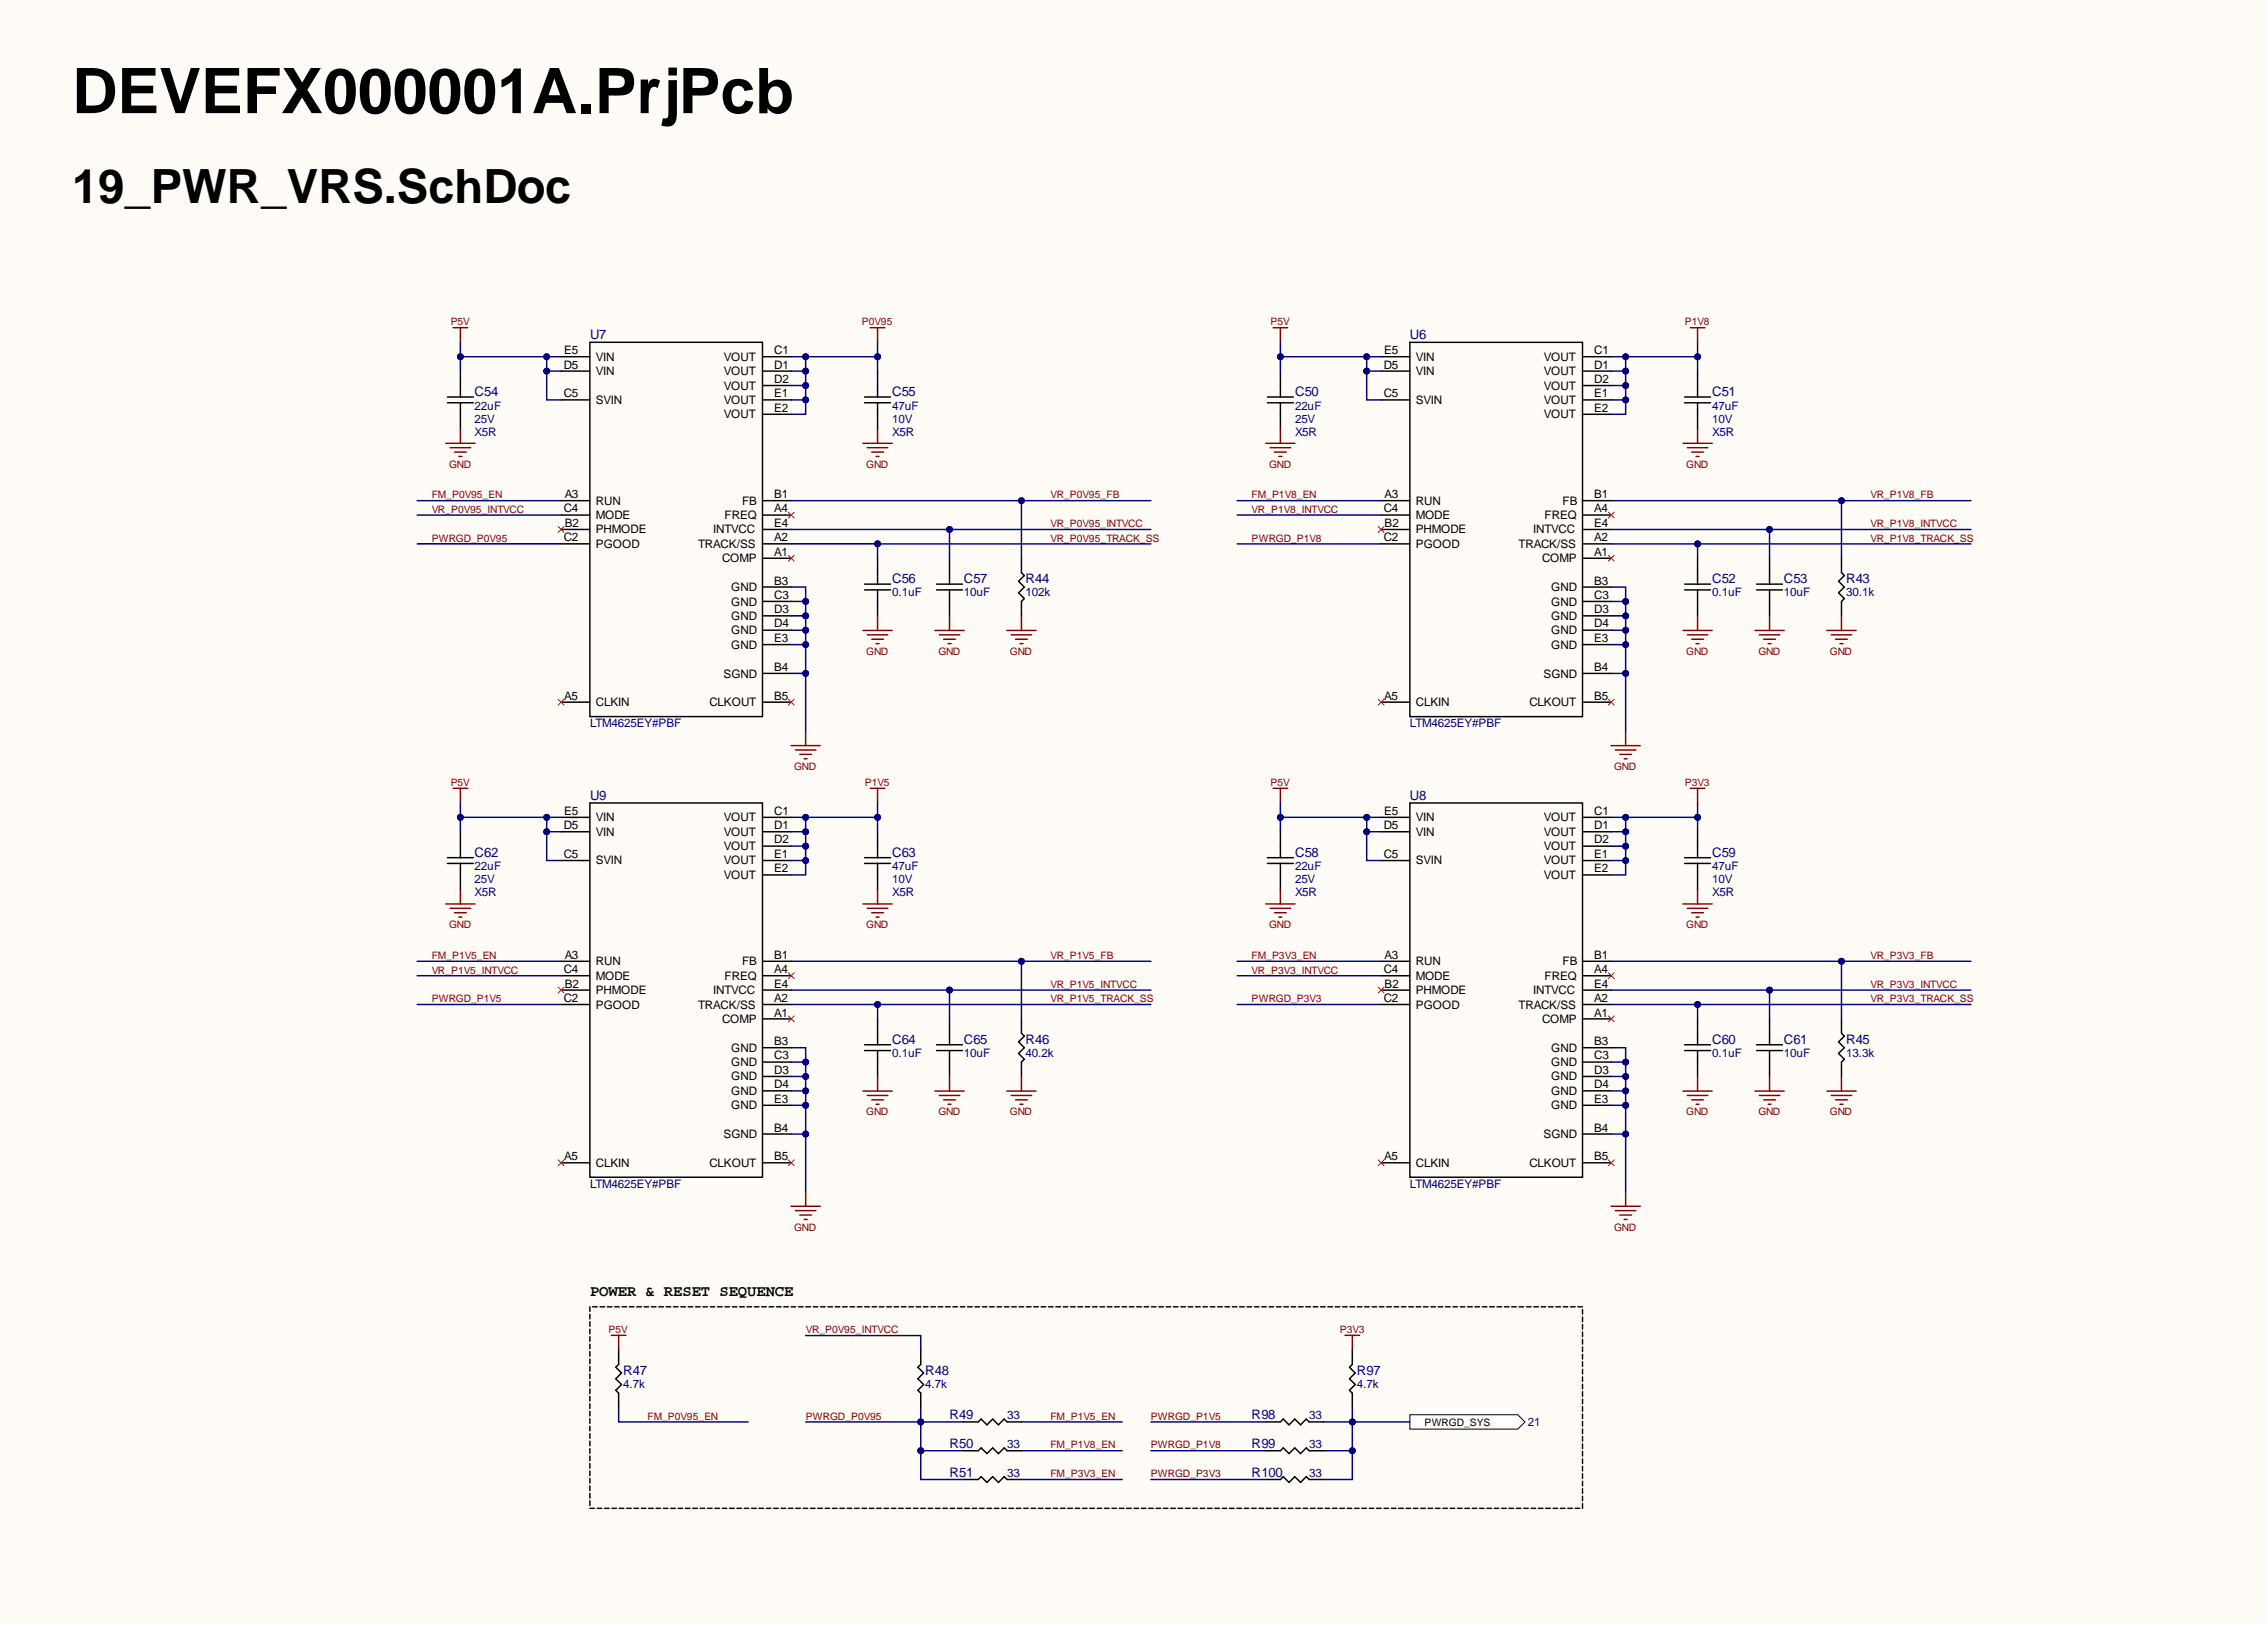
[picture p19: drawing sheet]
<svg xmlns="http://www.w3.org/2000/svg" width="393mm" height="282mm" viewBox="0 0 393 282" stroke-linecap="round" stroke-linejoin="round" font-family="sans-serif">
<defs><g id="words">
<text font-size="10.9" x="12.5" y="19.6">DEVEFX000001A.PrjPcb</text>
<text font-size="8.2" x="12.5" y="35.2">19_PWR_VRS.SchDoc</text>
<text font-size="2.7" x="102.4" y="224.9">POWER &amp; RESET SEQUENCE</text>
<g font-size="2.3" fill="#000080">
<text x="102.4" y="58.9">U7</text>
<text x="244.6" y="58.9">U6</text>
<text x="82.3" y="68.7">C54</text>
<text x="154.8" y="68.7">C55</text>
<text x="224.7" y="68.7">C50</text>
<text x="297.1" y="68.7">C51</text>
<text x="154.8" y="101.1">C56</text>
<text x="167.2" y="101.1">C57</text>
<text x="177.9" y="101.1">R44</text>
<text x="297.1" y="101.1">C52</text>
<text x="309.5" y="101.1">C53</text>
<text x="320.3" y="101.1">R43</text>
<text x="102.4" y="138.8">U9</text>
<text x="244.6" y="138.8">U8</text>
<text x="82.3" y="148.6">C62</text>
<text x="154.8" y="148.6">C63</text>
<text x="224.7" y="148.6">C58</text>
<text x="297.1" y="148.6">C59</text>
<text x="154.8" y="181.1">C64</text>
<text x="167.2" y="181.1">C65</text>
<text x="177.9" y="181.1">R46</text>
<text x="297.1" y="181.1">C60</text>
<text x="309.5" y="181.1">C61</text>
<text x="320.3" y="181.1">R45</text>
<text x="108.1" y="238.5">R47</text>
<text x="160.5" y="238.5">R48</text>
<text x="235.4" y="238.5">R97</text>
<text x="164.8" y="246.2">R49</text>
<text x="164.8" y="251.2">R50</text>
<text x="217.2" y="246.2">R98</text>
<text x="217.2" y="251.2">R99</text>
<text x="164.8" y="256.1">R51</text>
<text x="217.2" y="256.1">R100</text>
</g>
<g font-size="2">
<text x="97.8" y="63.9">D5</text>
<text x="97.9" y="61.4">E5</text>
<text x="103.4" y="65">VIN</text>
<text x="103.4" y="62.6">VIN</text>
<text x="125.6" y="62.6">VOUT</text>
<text x="125.6" y="65">VOUT</text>
<text x="134.3" y="61.4">C1</text>
<text x="134.3" y="63.9">D1</text>
<text x="240.1" y="63.9">D5</text>
<text x="240.2" y="61.4">E5</text>
<text x="245.7" y="65">VIN</text>
<text x="245.7" y="62.6">VIN</text>
<text x="267.9" y="62.6">VOUT</text>
<text x="267.9" y="65">VOUT</text>
<text x="276.6" y="61.4">C1</text>
<text x="276.6" y="63.9">D1</text>
<text x="97.8" y="68.9">C5</text>
<text x="103.4" y="70.1">SVIN</text>
<text x="125.6" y="67.6">VOUT</text>
<text x="125.6" y="70.1">VOUT</text>
<text x="134.3" y="66.5">D2</text>
<text x="134.3" y="71.5">E2</text>
<text x="134.3" y="68.9">E1</text>
<text x="240.1" y="68.9">C5</text>
<text x="245.7" y="70.1">SVIN</text>
<text x="267.9" y="67.6">VOUT</text>
<text x="267.9" y="70.1">VOUT</text>
<text x="276.6" y="66.5">D2</text>
<text x="276.6" y="71.5">E2</text>
<text x="276.6" y="68.9">E1</text>
<text x="125.6" y="72.6">VOUT</text>
<text x="267.9" y="72.6">VOUT</text>
<text x="97.8" y="88.9">C4</text>
<text x="98" y="86.4">A3</text>
<text x="103.4" y="87.5">RUN</text>
<text x="128.7" y="87.5">FB</text>
<text x="134.3" y="86.4">B1</text>
<text x="134.3" y="88.9">A4</text>
<text x="240.1" y="88.9">C4</text>
<text x="240.3" y="86.4">A3</text>
<text x="245.7" y="87.5">RUN</text>
<text x="271.1" y="87.5">FB</text>
<text x="276.6" y="86.4">B1</text>
<text x="276.6" y="88.9">A4</text>
<text x="97.8" y="93.9">C2</text>
<text x="98" y="91.4">B2</text>
<text x="103.4" y="90.1">MODE</text>
<text x="103.4" y="92.5">PHMODE</text>
<text x="103.4" y="95.1">PGOOD</text>
<text x="121.1" y="95.1">TRACK/SS</text>
<text x="123.8" y="92.5">INTVCC</text>
<text x="125.7" y="90.1">FREQ</text>
<text x="134.3" y="93.9">A2</text>
<text x="134.3" y="91.4">E4</text>
<text x="240.1" y="93.9">C2</text>
<text x="240.3" y="91.4">B2</text>
<text x="245.7" y="90.1">MODE</text>
<text x="245.7" y="92.5">PHMODE</text>
<text x="245.7" y="95.1">PGOOD</text>
<text x="263.5" y="95.1">TRACK/SS</text>
<text x="266" y="92.5">INTVCC</text>
<text x="268" y="90.1">FREQ</text>
<text x="276.6" y="93.9">A2</text>
<text x="276.6" y="91.4">E4</text>
<text x="125.3" y="97.5">COMP</text>
<text x="134.3" y="101.4">B3</text>
<text x="134.3" y="96.4">A1</text>
<text x="267.6" y="97.5">COMP</text>
<text x="276.6" y="101.4">B3</text>
<text x="276.6" y="96.4">A1</text>
<text x="126.9" y="107.5">GND</text>
<text x="126.9" y="105">GND</text>
<text x="126.9" y="102.5">GND</text>
<text x="134.3" y="106.4">D3</text>
<text x="134.3" y="103.9">C3</text>
<text x="269.2" y="107.5">GND</text>
<text x="269.2" y="105">GND</text>
<text x="269.2" y="102.5">GND</text>
<text x="276.6" y="106.4">D3</text>
<text x="276.6" y="103.9">C3</text>
<text x="126.9" y="110">GND</text>
<text x="126.9" y="112.6">GND</text>
<text x="134.3" y="108.8">D4</text>
<text x="134.3" y="111.4">E3</text>
<text x="269.2" y="110">GND</text>
<text x="269.2" y="112.6">GND</text>
<text x="276.6" y="108.8">D4</text>
<text x="276.6" y="111.4">E3</text>
<text x="125.5" y="117.6">SGND</text>
<text x="134.3" y="116.4">B4</text>
<text x="267.8" y="117.6">SGND</text>
<text x="276.6" y="116.4">B4</text>
<text x="97.9" y="121.4">A5</text>
<text x="103.4" y="122.5">CLKIN</text>
<text x="123.1" y="122.5">CLKOUT</text>
<text x="134.3" y="121.4">B5</text>
<text x="240.2" y="121.4">A5</text>
<text x="245.7" y="122.5">CLKIN</text>
<text x="265.4" y="122.5">CLKOUT</text>
<text x="276.6" y="121.4">B5</text>
<text x="97.8" y="143.8">D5</text>
<text x="97.9" y="141.3">E5</text>
<text x="103.4" y="142.5">VIN</text>
<text x="125.6" y="142.5">VOUT</text>
<text x="134.3" y="141.3">C1</text>
<text x="134.3" y="143.8">D1</text>
<text x="240.1" y="143.8">D5</text>
<text x="240.2" y="141.3">E5</text>
<text x="245.7" y="142.5">VIN</text>
<text x="267.9" y="142.5">VOUT</text>
<text x="276.6" y="141.3">C1</text>
<text x="276.6" y="143.8">D1</text>
<text x="97.8" y="148.8">C5</text>
<text x="103.4" y="144.9">VIN</text>
<text x="103.4" y="149.9">SVIN</text>
<text x="125.6" y="147.5">VOUT</text>
<text x="125.6" y="149.9">VOUT</text>
<text x="125.6" y="144.9">VOUT</text>
<text x="134.3" y="146.3">D2</text>
<text x="134.3" y="148.8">E1</text>
<text x="240.1" y="148.8">C5</text>
<text x="245.7" y="144.9">VIN</text>
<text x="245.7" y="149.9">SVIN</text>
<text x="267.9" y="147.5">VOUT</text>
<text x="267.9" y="149.9">VOUT</text>
<text x="267.9" y="144.9">VOUT</text>
<text x="276.6" y="146.3">D2</text>
<text x="276.6" y="148.8">E1</text>
<text x="125.6" y="152.5">VOUT</text>
<text x="134.3" y="151.3">E2</text>
<text x="267.9" y="152.5">VOUT</text>
<text x="276.6" y="151.3">E2</text>
<text x="98" y="166.3">A3</text>
<text x="103.4" y="167.4">RUN</text>
<text x="128.7" y="167.4">FB</text>
<text x="134.3" y="166.3">B1</text>
<text x="240.3" y="166.3">A3</text>
<text x="245.7" y="167.4">RUN</text>
<text x="271.1" y="167.4">FB</text>
<text x="276.6" y="166.3">B1</text>
<text x="97.8" y="168.8">C4</text>
<text x="97.8" y="173.8">C2</text>
<text x="98" y="171.3">B2</text>
<text x="103.4" y="170">MODE</text>
<text x="103.4" y="172.4">PHMODE</text>
<text x="123.8" y="172.4">INTVCC</text>
<text x="125.7" y="170">FREQ</text>
<text x="134.3" y="168.8">A4</text>
<text x="134.3" y="173.8">A2</text>
<text x="134.3" y="171.3">E4</text>
<text x="240.1" y="168.8">C4</text>
<text x="240.1" y="173.8">C2</text>
<text x="240.3" y="171.3">B2</text>
<text x="245.7" y="170">MODE</text>
<text x="245.7" y="172.4">PHMODE</text>
<text x="266" y="172.4">INTVCC</text>
<text x="268" y="170">FREQ</text>
<text x="276.6" y="168.8">A4</text>
<text x="276.6" y="173.8">A2</text>
<text x="276.6" y="171.3">E4</text>
<text x="103.4" y="175">PGOOD</text>
<text x="121.1" y="175">TRACK/SS</text>
<text x="125.3" y="177.4">COMP</text>
<text x="134.3" y="176.3">A1</text>
<text x="245.7" y="175">PGOOD</text>
<text x="263.5" y="175">TRACK/SS</text>
<text x="267.6" y="177.4">COMP</text>
<text x="276.6" y="176.3">A1</text>
<text x="126.9" y="184.9">GND</text>
<text x="126.9" y="182.4">GND</text>
<text x="134.3" y="183.8">C3</text>
<text x="134.3" y="181.3">B3</text>
<text x="269.2" y="184.9">GND</text>
<text x="269.2" y="182.4">GND</text>
<text x="276.6" y="183.8">C3</text>
<text x="276.6" y="181.3">B3</text>
<text x="126.9" y="187.4">GND</text>
<text x="126.9" y="189.9">GND</text>
<text x="134.3" y="186.3">D3</text>
<text x="134.3" y="188.8">D4</text>
<text x="134.3" y="191.3">E3</text>
<text x="269.2" y="187.4">GND</text>
<text x="269.2" y="189.9">GND</text>
<text x="276.6" y="186.3">D3</text>
<text x="276.6" y="188.8">D4</text>
<text x="276.6" y="191.3">E3</text>
<text x="125.5" y="197.4">SGND</text>
<text x="126.9" y="192.4">GND</text>
<text x="134.3" y="196.3">B4</text>
<text x="267.8" y="197.4">SGND</text>
<text x="269.2" y="192.4">GND</text>
<text x="276.6" y="196.3">B4</text>
<text x="97.9" y="201.3">A5</text>
<text x="103.4" y="202.4">CLKIN</text>
<text x="123.1" y="202.4">CLKOUT</text>
<text x="134.3" y="201.3">B5</text>
<text x="240.2" y="201.3">A5</text>
<text x="245.7" y="202.4">CLKIN</text>
<text x="265.4" y="202.4">CLKOUT</text>
<text x="276.6" y="201.3">B5</text>
</g>
<g font-size="2" fill="#000080">
<text x="82.3" y="71">22uF</text>
<text x="154.8" y="71">47uF</text>
<text x="224.7" y="71">22uF</text>
<text x="297.1" y="71">47uF</text>
<text x="82.3" y="73.3">25V</text>
<text x="82.3" y="75.6">X5R</text>
<text x="154.8" y="73.3">10V</text>
<text x="154.8" y="75.6">X5R</text>
<text x="224.7" y="73.3">25V</text>
<text x="224.7" y="75.6">X5R</text>
<text x="297.1" y="73.3">10V</text>
<text x="297.1" y="75.6">X5R</text>
<text x="154.8" y="103.4">0.1uF</text>
<text x="167.2" y="103.4">10uF</text>
<text x="177.9" y="103.4">102k</text>
<text x="297.1" y="103.4">0.1uF</text>
<text x="309.5" y="103.4">10uF</text>
<text x="320.3" y="103.4">30.1k</text>
<text x="102.4" y="126.2">LTM4625EY#PBF</text>
<text x="244.6" y="126.2">LTM4625EY#PBF</text>
<text x="82.3" y="153.2">25V</text>
<text x="82.3" y="155.4">X5R</text>
<text x="82.3" y="150.9">22uF</text>
<text x="154.8" y="153.2">10V</text>
<text x="154.8" y="155.4">X5R</text>
<text x="154.8" y="150.9">47uF</text>
<text x="224.7" y="153.2">25V</text>
<text x="224.7" y="155.4">X5R</text>
<text x="224.7" y="150.9">22uF</text>
<text x="297.1" y="153.2">10V</text>
<text x="297.1" y="155.4">X5R</text>
<text x="297.1" y="150.9">47uF</text>
<text x="154.8" y="183.3">0.1uF</text>
<text x="167.2" y="183.3">10uF</text>
<text x="177.9" y="183.3">40.2k</text>
<text x="297.1" y="183.3">0.1uF</text>
<text x="309.5" y="183.3">10uF</text>
<text x="320.3" y="183.3">13.3k</text>
<text x="102.4" y="206.1">LTM4625EY#PBF</text>
<text x="244.6" y="206.1">LTM4625EY#PBF</text>
<text x="108.1" y="240.8">4.7k</text>
<text x="160.5" y="240.8">4.7k</text>
<text x="235.4" y="240.8">4.7k</text>
<text x="174.7" y="246.2">33</text>
<text x="174.7" y="251.2">33</text>
<text x="227.1" y="246.2">33</text>
<text x="227.1" y="251.2">33</text>
<text x="265.1" y="247.4">21</text>
<text x="174.7" y="256.2">33</text>
<text x="227.1" y="256.2">33</text>
</g>
<g font-size="1.8" fill="#800000">
<text x="78.2" y="56.4">P5V</text>
<text x="149.5" y="56.4">P0V95</text>
<text x="220.5" y="56.4">P5V</text>
<text x="292.3" y="56.4">P1V8</text>
<text x="77.9" y="81.1">GND</text>
<text x="150.3" y="81.1">GND</text>
<text x="220.2" y="81.1">GND</text>
<text x="292.6" y="81.1">GND</text>
<text x="74.9" y="89">VR_P0V95_INTVCC</text>
<text x="74.9" y="86.4">FM_P0V95_EN</text>
<text x="182.3" y="86.4">VR_P0V95_FB</text>
<text x="217.2" y="89">VR_P1V8_INTVCC</text>
<text x="217.2" y="86.4">FM_P1V8_EN</text>
<text x="324.5" y="86.4">VR_P1V8_FB</text>
<text x="74.9" y="94">PWRGD_P0V95</text>
<text x="182.3" y="94">VR_P0V95_TRACK_SS</text>
<text x="182.3" y="91.4">VR_P0V95_INTVCC</text>
<text x="217.2" y="94">PWRGD_P1V8</text>
<text x="324.5" y="94">VR_P1V8_TRACK_SS</text>
<text x="324.5" y="91.4">VR_P1V8_INTVCC</text>
<text x="150.3" y="113.6">GND</text>
<text x="162.8" y="113.6">GND</text>
<text x="175.2" y="113.6">GND</text>
<text x="292.6" y="113.6">GND</text>
<text x="305.1" y="113.6">GND</text>
<text x="317.5" y="113.6">GND</text>
<text x="78.2" y="136.3">P5V</text>
<text x="137.8" y="133.5">GND</text>
<text x="150.1" y="136.3">P1V5</text>
<text x="220.5" y="136.3">P5V</text>
<text x="280.1" y="133.5">GND</text>
<text x="292.3" y="136.3">P3V3</text>
<text x="77.9" y="161">GND</text>
<text x="150.3" y="161">GND</text>
<text x="220.2" y="161">GND</text>
<text x="292.6" y="161">GND</text>
<text x="74.9" y="166.3">FM_P1V5_EN</text>
<text x="182.3" y="166.3">VR_P1V5_FB</text>
<text x="217.2" y="166.3">FM_P3V3_EN</text>
<text x="324.5" y="166.3">VR_P3V3_FB</text>
<text x="74.9" y="173.9">PWRGD_P1V5</text>
<text x="74.9" y="168.9">VR_P1V5_INTVCC</text>
<text x="182.3" y="173.9">VR_P1V5_TRACK_SS</text>
<text x="182.3" y="171.3">VR_P1V5_INTVCC</text>
<text x="217.2" y="173.9">PWRGD_P3V3</text>
<text x="217.2" y="168.9">VR_P3V3_INTVCC</text>
<text x="324.5" y="173.9">VR_P3V3_TRACK_SS</text>
<text x="324.5" y="171.3">VR_P3V3_INTVCC</text>
<text x="150.3" y="193.4">GND</text>
<text x="162.8" y="193.4">GND</text>
<text x="175.2" y="193.4">GND</text>
<text x="292.6" y="193.4">GND</text>
<text x="305.1" y="193.4">GND</text>
<text x="317.5" y="193.4">GND</text>
<text x="137.8" y="213.4">GND</text>
<text x="280.1" y="213.4">GND</text>
<text x="105.6" y="231.2">P5V</text>
<text x="139.8" y="231.3">VR_P0V95_INTVCC</text>
<text x="232.5" y="231.2">P3V3</text>
<text x="112.3" y="246.3">FM_P0V95_EN</text>
<text x="139.8" y="246.3">PWRGD_P0V95</text>
<text x="182.3" y="251.2">FM_P1V8_EN</text>
<text x="182.3" y="246.3">FM_P1V5_EN</text>
<text x="199.7" y="251.2">PWRGD_P1V8</text>
<text x="199.7" y="246.3">PWRGD_P1V5</text>
<text x="182.3" y="256.2">FM_P3V3_EN</text>
<text x="199.7" y="256.2">PWRGD_P3V3</text>
</g>
<text font-size="1.8" x="247.2" y="247.3">PWRGD_SYS</text>
</g></defs>
<g fill="#fffcf8">
<path d="M0 0h393.1v281.6h-393.1z" fill-rule="evenodd"/>
<path d="M0 0h393.1v281.6h-393.1z" fill-rule="evenodd"/>
</g>
<g fill="none" stroke="#800000" stroke-width=".25">
<path d="M78.6 56.8h2.5M79.9 56.8v2.6M151 56.8h2.5M152.3 56.8v2.6M220.9 56.8h2.5M222.2 56.8v2.6M293.3 56.8h2.5M294.5 56.8v2.6M77.3 76.9h5.1M78.1 77.7h3.6M78.9 78.4h2M79.6 79.2h.5"/>
<path d="M79.9 74.4v2.5M149.7 76.9h5.1M150.5 77.7h3.5M151.3 78.4h2M152 79.2h.5M152.3 74.4v2.5M219.6 76.9h5.1M220.4 77.7h3.5M221.1 78.4h2.1M221.9 79.2h.5M222.2 74.4v2.5M292 76.9h5.1"/>
<path d="M292.8 77.7h3.5M293.5 78.4h2.1M294.3 79.2h.5M294.5 74.4v2.5M149.7 109.4h5.1M150.5 110.1h3.5M151.3 110.9h2M152 111.6h.5M152.3 106.8v2.6M162.2 109.4h5.1M163 110.1h3.5M163.7 110.9h2.1"/>
<path d="M164.5 111.6h.5M164.8 106.8v2.6M174.7 109.4h5.1M175.5 110.1h3.5M176.2 110.9h2M177 111.6h.5M177.2 106.8v2.6M292 109.4h5.1M292.8 110.1h3.5M293.5 110.9h2.1M294.3 111.6h.5M294.5 106.8v2.6"/>
<path d="M304.5 109.4h5.1M305.3 110.1h3.5M306 110.9h2M306.8 111.6h.5M307 106.8v2.6M317 109.4h5.1M317.7 110.1h3.6M318.5 110.9h2M319.3 111.6h.5M319.5 106.8v2.6M78.6 136.7h2.5M79.9 136.7v2.6"/>
<path d="M137.2 129.3h5.1M138 130.1h3.6M138.8 130.9h2M139.5 131.6h.5M139.8 126.8v2.5M151 136.7h2.5M152.3 136.7v2.6M220.9 136.7h2.5M222.2 136.7v2.6M279.5 129.3h5.1M280.3 130.1h3.5M281.1 130.9h2"/>
<path d="M281.8 131.6h.5M282.1 126.8v2.5M293.3 136.7h2.5M294.5 136.7v2.6M77.3 156.8h5.1M78.1 157.6h3.6M78.9 158.3h2M79.6 159.1h.5M79.9 154.3v2.5M149.7 156.8h5.1M150.5 157.6h3.5M151.3 158.3h2"/>
<path d="M152 159.1h.5M152.3 154.3v2.5M219.6 156.8h5.1M220.4 157.6h3.5M221.1 158.3h2.1M221.9 159.1h.5M222.2 154.3v2.5M292 156.8h5.1M292.8 157.6h3.5M293.5 158.3h2.1M294.3 159.1h.5M294.5 154.3v2.5"/>
<path d="M149.7 189.3h5.1M150.5 190h3.5M151.3 190.8h2M152 191.5h.5M152.3 186.7v2.6M162.2 189.3h5.1M163 190h3.5M163.7 190.8h2.1M164.5 191.5h.5M164.8 186.7v2.6M174.7 189.3h5.1M175.5 190h3.5"/>
<path d="M176.2 190.8h2M177 191.5h.5M177.2 186.7v2.6M292 189.3h5.1M292.8 190h3.5M293.5 190.8h2.1M294.3 191.5h.5M294.5 186.7v2.6M304.5 189.3h5.1M305.3 190h3.5M306 190.8h2M306.8 191.5h.5"/>
<path d="M307 186.7v2.6M317 189.3h5.1M317.7 190h3.6M318.5 190.8h2M319.3 191.5h.5M319.5 186.7v2.6M137.3 209.2h5M138 210h3.6M138.8 210.8h2M139.5 211.5h.5M139.8 206.7v2.5M279.5 209.2h5.1"/>
<path d="M280.3 210h3.5M281.1 210.8h2M281.8 211.5h.5M282.1 206.7v2.5M106.1 231.6h2.5M107.3 231.6v2.6M233.4 231.6h2.5M234.6 231.6v2.6"/>
</g>
<g fill="none" stroke="#000" stroke-width=".25">
<path d="M102.3 59.4h30v64.9h-30zM244.6 59.4h30v64.9h-30zM77.6 68.9h4.5M77.6 69.9h4.5M79.9 64.4v4.5M79.9 69.9v4.5M97.4 64.4h4.9M97.4 69.4h4.9M97.4 61.9h4.9M132.3 66.9h5M132.3 64.4h5M132.3 71.9h5"/>
<path d="M132.3 69.4h5M132.3 61.9h5M150 68.9h4.5M150 69.9h4.5M152.3 64.4v4.5M152.3 69.9v4.5M219.9 68.9h4.5M219.9 69.9h4.5M222.2 64.4v4.5M222.2 69.9v4.5M239.6 64.4h5M239.6 69.4h5"/>
<path d="M239.6 61.9h5M274.6 66.9h5M274.6 64.4h5M274.6 71.9h5M274.6 69.4h5M274.6 61.9h5M292.3 68.9h4.5M292.3 69.9h4.5M294.5 64.4v4.5M294.5 69.9v4.5M97.4 89.3h4.9M97.4 91.8h4.9"/>
<path d="M97.4 86.8h4.9M97.4 94.3h4.9M132.3 89.3h5M132.3 91.8h5M132.3 86.8h5M132.3 94.3h5M132.3 96.8h5M152.3 96.8v4.5M164.8 96.8v4.5M177.2 96.8v2.5l.5 .5-1 1 1 1-1 1 1 1-.5 .5v2.5M239.6 89.3h5M239.6 91.8h5"/>
<path d="M239.6 86.8h5M239.6 94.3h5M274.6 89.3h5M274.6 91.8h5M274.6 86.8h5M274.6 94.3h5M274.6 96.8h5M294.5 96.8v4.5M307 96.8v4.5M319.5 96.8v2.5l.5 .5-1 1 1 1-1 1 1 1-.5 .5v2.5M132.3 106.8h5M132.3 109.3h5"/>
<path d="M132.3 111.8h5M132.3 104.3h5M132.3 116.8h5M132.3 101.8h5M150 101.3h4.5M150 102.3h4.5M152.3 102.3v4.5M162.5 101.3h4.5M162.5 102.3h4.5M164.8 102.3v4.5M274.6 106.8h5M274.6 109.3h5"/>
<path d="M274.6 111.8h5M274.6 104.3h5M274.6 101.8h5M274.6 116.8h5M292.3 101.3h4.5M292.3 102.3h4.5M294.5 102.3v4.5M304.8 101.3h4.5M304.8 102.3h4.5M307 102.3v4.5M97.4 121.8h4.9M102.4 139.3h29.9v64.9h-29.9z"/>
<path d="M132.3 121.8h5M239.6 121.8h5M244.6 139.3h30v64.9h-30zM274.6 121.8h5M77.6 148.8h4.5M77.6 149.8h4.5M79.9 144.3v4.5M79.9 149.8v4.5M97.4 144.3h4.9M97.4 149.3h4.9M97.4 141.8h4.9M132.3 146.8h5"/>
<path d="M132.3 144.3h5M132.3 151.8h5M132.3 149.3h5M132.3 141.8h5M150 148.8h4.5M150 149.8h4.5M152.3 144.3v4.5M152.3 149.8v4.5M219.9 148.8h4.5M219.9 149.8h4.5M222.2 144.3v4.5M222.2 149.8v4.5"/>
<path d="M239.6 144.3h5M239.6 149.3h5M239.6 141.8h5M274.6 146.8h5M274.6 144.3h5M274.6 151.8h5M274.6 149.3h5M274.6 141.8h5M292.3 148.8h4.5M292.3 149.8h4.5M294.5 144.3v4.5M294.5 149.8v4.5"/>
<path d="M97.4 169.2h4.9M97.4 171.7h4.9M97.4 166.7h4.9M97.4 174.2h5M132.3 169.2h5M132.3 171.7h5M132.3 166.7h5M132.3 174.2h5M132.3 176.7h5M152.3 176.7v4.5M164.8 176.7v4.5M177.2 176.7v2.5l.5 .5-1 1 1 1-1 1 1 1-.5 .5v2.5"/>
<path d="M239.6 169.2h5M239.6 171.7h5M239.6 166.7h5M239.6 174.2h5M274.6 169.2h5M274.6 171.7h5M274.6 166.7h5M274.6 174.2h5M274.6 176.7h5M294.5 176.7v4.5M307 176.7v4.5M319.5 176.7v2.5l.5 .5-1 1 1 1-1 1 1 1-.5 .5v2.5"/>
<path d="M132.3 186.7h5M132.3 189.2h5M132.3 191.7h5M132.3 184.2h5M132.3 181.7h5M132.3 196.7h5M150 181.2h4.5M150 182.2h4.5M152.3 182.2v4.5M162.5 181.2h4.5M162.5 182.2h4.5M164.8 182.2v4.5"/>
<path d="M274.6 186.7h5M274.6 189.2h5M274.6 191.7h5M274.6 184.2h5M274.6 181.7h5M274.6 196.7h5M292.3 181.2h4.5M292.3 182.2h4.5M294.5 182.2v4.5M304.8 181.2h4.5M304.8 182.2h4.5M307 182.2v4.5"/>
<path d="M97.4 201.7h5M132.3 201.7h5M239.6 201.7h5M274.6 201.7h5M102.4 226.7v.8M102.4 228v.8M102.4 229.3v.8M102.4 230.6v.8M102.4 231.9v.8M102.4 233.1v.9M102.4 234.4v.8M102.4 235.7v.8"/>
<path d="M102.4 237v.8M102.4 238.3v.8M102.4 239.6v.8M102.8 226.7h.8M104.1 226.7h.8M105.4 226.7h.8M106.7 226.7h.7M107.3 234.2v2.5l-.5 .5 1 1-1 1 1 1-1 1 .5 .5v2.4M107.9 226.7h.8M109.2 226.7h.8M110.5 226.7h.8M111.8 226.7h.7"/>
<path d="M113 226.7h.8M114.3 226.7h.8M115.6 226.7h.8M116.9 226.7h.8M118.1 226.7h.8M119.4 226.7h.8M120.7 226.7h.8M122 226.7h.8M123.2 226.7h.8M124.5 226.7h.8M125.8 226.7h.8M127.1 226.7h.8"/>
<path d="M128.3 226.7h.8M129.6 226.7h.8M130.9 226.7h.8M132.2 226.7h.8M133.4 226.7h.8M134.7 226.7h.8M136 226.7h.8M137.3 226.7h.8M138.5 226.7h.8M139.8 226.7h.8M141.1 226.7h.8M142.4 226.7h.8"/>
<path d="M143.6 226.7h.9M144.9 226.7h.8M146.2 226.7h.8M147.5 226.7h.8M148.8 226.7h.8M150 226.7h.8M151.3 226.7h.8M152.6 226.7h.8M153.9 226.7h.8M155.1 226.7h.8M156.4 226.7h.8M157.7 226.7h.8"/>
<path d="M159 226.7h.8M159.8 234.2v2.5l-.5 .5 1 1-1 1 1 1-1 1 .5 .5v2.4M160.2 226.7h.8M161.5 226.7h.8M162.8 226.7h.8M164.1 226.7h.8M165.3 226.7h.8M166.6 226.7h.8M167.9 226.7h.8M169.2 226.7h.8M170.4 226.7h.8M171.7 226.7h.8"/>
<path d="M173 226.7h.8M174.3 226.7h.8M175.5 226.7h.8M176.8 226.7h.8M178.1 226.7h.8M179.4 226.7h.8M180.7 226.7h.7M181.9 226.7h.8M183.2 226.7h.8M184.5 226.7h.8M185.8 226.7h.7M187 226.7h.8"/>
<path d="M188.3 226.7h.8M189.6 226.7h.8M190.9 226.7h.8M192.1 226.7h.8M193.4 226.7h.8M194.7 226.7h.8M196 226.7h.8M197.2 226.7h.8M198.5 226.7h.8M199.8 226.7h.8M201.1 226.7h.8M202.3 226.7h.8"/>
<path d="M203.6 226.7h.8M204.9 226.7h.8M206.2 226.7h.8M207.4 226.7h.8M208.7 226.7h.8M210 226.7h.8M211.3 226.7h.8M212.5 226.7h.8M213.8 226.7h.8M215.1 226.7h.8M216.4 226.7h.8M217.6 226.7h.8"/>
<path d="M218.9 226.7h.8M220.2 226.7h.8M221.5 226.7h.8M222.8 226.7h.7M224 226.7h.8M225.3 226.7h.8M226.6 226.7h.8M227.9 226.7h.7M229.1 226.7h.8M230.4 226.7h.8M231.7 226.7h.8M233 226.7h.8"/>
<path d="M234.2 226.7h.8M234.6 234.2v2.5l-.5 .5 1 1-1 1 1 1-1 1 .5 .5v2.4M235.5 226.7h.8M236.8 226.7h.8M238.1 226.7h.8M239.3 226.7h.8M240.6 226.7h.8M241.9 226.7h.8M243.2 226.7h.8M244.4 226.7h.8M245.7 226.7h.8M247 226.7h.8"/>
<path d="M248.3 226.7h.8M249.5 226.7h.8M250.8 226.7h.8M252.1 226.7h.8M253.4 226.7h.8M254.6 226.7h.8M255.9 226.7h.8M257.2 226.7h.8M258.5 226.7h.8M259.7 226.7h.9M261 226.7h.8M262.3 226.7h.8"/>
<path d="M263.6 226.7h.8M264.9 226.7h.8M266.1 226.7h.8M267.4 226.7h.8M268.7 226.7h.8M270 226.7h.8M271.2 226.7h.8M272.5 226.7h.8M273.8 226.7h.8M274.6 227.2v.8M274.6 228.5v.8M274.6 229.8v.8"/>
<path d="M274.6 231v.9M274.6 232.3v.8M274.6 233.6v.8M274.6 234.9v.8M274.6 236.2v.8M274.6 237.5v.8M274.6 238.8v.8M102.4 240.9v.8M102.4 242.2v.8M102.4 243.5v.8M102.4 244.8v.8M102.4 246.1v.8"/>
<path d="M102.4 247.4v.8M102.4 248.7v.8M102.4 250v.8M102.4 251.3v.8M102.4 252.6v.8M102.4 253.9v.8M102.4 255.2v.8M102.4 256.5v.8M102.4 257.7v.9M102.4 259v.8M167.2 246.6h2.5l.5-.5 1 1.1 1-1.1 1 1.1 1-1.1 .5 .5h2.5M167.2 251.6h2.5l.5-.5 1 1 1-1 1 1 1-1 .5 .5h2.5"/>
<path d="M167.2 256.6h2.5l.5-.5 1 1 1-1 1 1 1-1 .5 .5h2.5M219.7 246.6h2.5l.5-.5 1 1.1 1-1.1 1 1.1 1-1.1 .5 .5h2.5M219.7 251.6h2.5l.5-.5 1 1 1-1 1 1 1-1 .5 .5h2.5M219.7 256.6h2.5l.5-.5 1 1 1-1 1 1 1-1 .5 .5h2.5M274.6 240.1v.8M274.6 241.4v.8M274.6 242.7v.8M274.6 244v.8M274.6 245.3v.8M274.6 246.6v.8M274.6 247.9v.8M274.6 249.2v.8"/>
<path d="M274.6 250.5v.8M274.6 251.8v.8M274.6 253v.9M274.6 254.3v.9M274.6 255.6v.9M274.6 256.9v.8M274.6 258.2v.8M274.6 259.5v.8M102.4 260.3v.8M102.4 261.6h.7M103.6 261.6h.8M104.9 261.6h.8"/>
<path d="M106.2 261.6h.8M107.4 261.6h.8M108.7 261.6h.8M110 261.6h.8M111.3 261.6h.8M112.5 261.6h.9M113.8 261.6h.8M115.1 261.6h.8M116.4 261.6h.8M117.7 261.6h.8M118.9 261.6h.8M120.2 261.6h.8"/>
<path d="M121.5 261.6h.8M122.8 261.6h.8M124 261.6h.8M125.3 261.6h.8M126.6 261.6h.8M127.9 261.6h.8M129.1 261.6h.8M130.4 261.6h.8M131.7 261.6h.8M133 261.6h.8M134.2 261.6h.8M135.5 261.6h.8"/>
<path d="M136.8 261.6h.8M138.1 261.6h.8M139.3 261.6h.8M140.6 261.6h.8M141.9 261.6h.8M143.2 261.6h.8M144.5 261.6h.7M145.7 261.6h.8M147 261.6h.8M148.3 261.6h.8M149.6 261.6h.7M150.8 261.6h.8"/>
<path d="M152.1 261.6h.8M153.4 261.6h.8M154.7 261.6h.8M155.9 261.6h.8M157.2 261.6h.8M158.5 261.6h.8M159.8 261.6h.8M161 261.6h.8M162.3 261.6h.8M163.6 261.6h.8M164.9 261.6h.8M166.1 261.6h.8"/>
<path d="M167.4 261.6h.8M168.7 261.6h.8M170 261.6h.8M171.2 261.6h.8M172.5 261.6h.8M173.8 261.6h.8M175.1 261.6h.8M176.3 261.6h.8M177.6 261.6h.8M178.9 261.6h.8M180.2 261.6h.8M181.4 261.6h.8"/>
<path d="M182.7 261.6h.8M184 261.6h.8M185.3 261.6h.8M186.5 261.6h.8M187.8 261.6h.8M189.1 261.6h.8M190.4 261.6h.8M191.7 261.6h.7M192.9 261.6h.8M194.2 261.6h.8M195.5 261.6h.8M196.8 261.6h.8"/>
<path d="M198 261.6h.8M199.3 261.6h.8M200.6 261.6h.8M201.9 261.6h.8M203.1 261.6h.8M204.4 261.6h.8M205.7 261.6h.8M207 261.6h.8M208.2 261.6h.8M209.5 261.6h.8M210.8 261.6h.8M212.1 261.6h.8"/>
<path d="M213.3 261.6h.8M214.6 261.6h.8M215.9 261.6h.8M217.2 261.6h.8M218.4 261.6h.8M219.7 261.6h.8M221 261.6h.8M222.3 261.6h.8M223.5 261.6h.8M224.8 261.6h.8M226.1 261.6h.8M227.4 261.6h.8"/>
<path d="M228.6 261.6h.9M229.9 261.6h.8M231.2 261.6h.8M232.5 261.6h.8M233.8 261.6h.8M235 261.6h.8M236.3 261.6h.8M237.6 261.6h.8M238.9 261.6h.8M240.1 261.6h.8M241.4 261.6h.8M242.7 261.6h.8"/>
<path d="M244 261.6h.8M245.2 261.6h.8M246.5 261.6h.8M247.8 261.6h.8M249.1 261.6h.8M250.3 261.6h.8M251.6 261.6h.8M252.9 261.6h.8M254.2 261.6h.8M255.4 261.6h.8M256.7 261.6h.8M258 261.6h.8"/>
<path d="M259.3 261.6h.8M260.6 261.6h.7M261.8 261.6h.8M263.1 261.6h.8M264.4 261.6h.8M265.7 261.6h.7M266.9 261.6h.8M268.2 261.6h.8M269.5 261.6h.8M270.8 261.6h.8M272 261.6h.8M273.3 261.6h.8"/>
<path d="M274.6 260.8v.8"/>
</g>
<g fill="none" stroke="#f00" stroke-width=".17">
<path d="M96.8 91.3l1.1 1M97.9 91.3l-1.1 1M136.8 96.3l1 1M136.8 88.8l1 1.1M137.8 96.3l-1 1M137.8 88.8l-1 1.1M239.1 91.3l1 1.1M240.1 91.3l-1 1.1M279.1 96.3l1 1M279.1 88.8l1 1M280.1 96.3l-1 1M280.1 88.8l-1 1"/>
<path d="M96.8 121.3l1.1 1M97.9 121.3l-1.1 1M136.8 121.3l1 1M137.8 121.3l-1 1M239.1 121.3l1 1M240.1 121.3l-1 1M279.1 121.3l1 1M280.1 121.3l-1 1M96.8 171.2l1.1 1M97.9 171.2l-1.1 1M136.8 168.7l1 1.1M136.8 176.2l1 1"/>
<path d="M137.8 168.7l-1 1.1M137.8 176.2l-1 1M239.1 171.2l1 1.1M240.1 171.2l-1 1.1M279.1 176.2l1 1M279.1 168.7l1 1.1M280.1 176.2l-1 1M280.1 168.7l-1 1.1M96.8 201.2l1.1 1M97.9 201.2l-1.1 1M136.8 201.2l1 1M137.8 201.2l-1 1"/>
<path d="M239.1 201.2l1 1M240.1 201.2l-1 1M279.1 201.2l1 1M280.1 201.2l-1 1"/>
</g>
<path d="M244.6 245.4h18.8l1.2 1.2-1.2 1.3h-18.8z" fill-rule="evenodd" fill="#fff"/>
<path d="M244.6 245.4h18.8l1.2 1.2-1.2 1.3h-18.8z" fill="none" stroke="#000" stroke-width=".17"/>
<path d="M234.6 251.6v5h-4.9" fill="none" stroke="#000080" stroke-width=".25"/>
<circle cx="234.6" cy="251.6" r=".51" fill="#000080"/>
<circle cx="234.6" cy="251.6" r=".51" fill="none" stroke="#000080" stroke-width=".17"/>
<path d="M72.4 94.3h25M72.4 89.3h25M72.4 86.8h25M94.9 141.8h-15v2.5M72.4 169.2h25M72.4 166.7h25M72.4 174.2h25" fill="none" stroke="#000080" stroke-width=".25"/>
<circle cx="94.9" cy="141.8" r=".51" fill="#000080"/>
<circle cx="94.9" cy="141.8" r=".51" fill="none" stroke="#000080" stroke-width=".17"/>
<circle cx="79.9" cy="141.8" r=".51" fill="#000080"/>
<circle cx="79.9" cy="141.8" r=".51" fill="none" stroke="#000080" stroke-width=".17"/>
<path d="M94.9 61.9h-15v2.5" fill="none" stroke="#000080" stroke-width=".25"/>
<circle cx="94.9" cy="61.9" r=".51" fill="#000080"/>
<circle cx="94.9" cy="61.9" r=".51" fill="none" stroke="#000080" stroke-width=".17"/>
<circle cx="79.9" cy="61.9" r=".51" fill="#000080"/>
<circle cx="79.9" cy="61.9" r=".51" fill="none" stroke="#000080" stroke-width=".17"/>
<path d="M97.4 141.8h-2.5v7.5h2.5" fill="none" stroke="#000080" stroke-width=".25"/>
<circle cx="94.9" cy="141.8" r=".51" fill="#000080"/>
<circle cx="94.9" cy="141.8" r=".51" fill="none" stroke="#000080" stroke-width=".17"/>
<circle cx="94.9" cy="144.3" r=".51" fill="#000080"/>
<circle cx="94.9" cy="144.3" r=".51" fill="none" stroke="#000080" stroke-width=".17"/>
<path d="M94.9 144.3h2.5" fill="none" stroke="#000080" stroke-width=".25"/>
<circle cx="94.9" cy="144.3" r=".51" fill="#000080"/>
<circle cx="94.9" cy="144.3" r=".51" fill="none" stroke="#000080" stroke-width=".17"/>
<path d="M97.4 61.9h-2.5v7.5h2.5" fill="none" stroke="#000080" stroke-width=".25"/>
<circle cx="94.9" cy="61.9" r=".51" fill="#000080"/>
<circle cx="94.9" cy="61.9" r=".51" fill="none" stroke="#000080" stroke-width=".17"/>
<circle cx="94.9" cy="64.4" r=".51" fill="#000080"/>
<circle cx="94.9" cy="64.4" r=".51" fill="none" stroke="#000080" stroke-width=".17"/>
<path d="M94.9 64.4h2.5" fill="none" stroke="#000080" stroke-width=".25"/>
<circle cx="94.9" cy="64.4" r=".51" fill="#000080"/>
<circle cx="94.9" cy="64.4" r=".51" fill="none" stroke="#000080" stroke-width=".17"/>
<path d="M137.3 196.7h2.5M107.3 244.1v2.5h22.5" fill="none" stroke="#000080" stroke-width=".25"/>
<circle cx="139.8" cy="196.7" r=".51" fill="#000080"/>
<circle cx="139.8" cy="196.7" r=".51" fill="none" stroke="#000080" stroke-width=".17"/>
<path d="M137.3 181.7h2.5v10h-2.5" fill="none" stroke="#000080" stroke-width=".25"/>
<circle cx="139.8" cy="184.2" r=".51" fill="#000080"/>
<circle cx="139.8" cy="184.2" r=".51" fill="none" stroke="#000080" stroke-width=".17"/>
<circle cx="139.8" cy="186.7" r=".51" fill="#000080"/>
<circle cx="139.8" cy="186.7" r=".51" fill="none" stroke="#000080" stroke-width=".17"/>
<circle cx="139.8" cy="189.2" r=".51" fill="#000080"/>
<circle cx="139.8" cy="189.2" r=".51" fill="none" stroke="#000080" stroke-width=".17"/>
<circle cx="139.8" cy="191.7" r=".51" fill="#000080"/>
<circle cx="139.8" cy="191.7" r=".51" fill="none" stroke="#000080" stroke-width=".17"/>
<path d="M137.3 189.2h2.5" fill="none" stroke="#000080" stroke-width=".25"/>
<circle cx="139.8" cy="189.2" r=".51" fill="#000080"/>
<circle cx="139.8" cy="189.2" r=".51" fill="none" stroke="#000080" stroke-width=".17"/>
<path d="M137.3 186.7h2.5" fill="none" stroke="#000080" stroke-width=".25"/>
<circle cx="139.8" cy="186.7" r=".51" fill="#000080"/>
<circle cx="139.8" cy="186.7" r=".51" fill="none" stroke="#000080" stroke-width=".17"/>
<path d="M137.3 184.2h2.5" fill="none" stroke="#000080" stroke-width=".25"/>
<circle cx="139.8" cy="184.2" r=".51" fill="#000080"/>
<circle cx="139.8" cy="184.2" r=".51" fill="none" stroke="#000080" stroke-width=".17"/>
<path d="M137.3 174.2h15v2.5" fill="none" stroke="#000080" stroke-width=".25"/>
<circle cx="152.3" cy="174.2" r=".51" fill="#000080"/>
<circle cx="152.3" cy="174.2" r=".51" fill="none" stroke="#000080" stroke-width=".17"/>
<path d="M137.3 171.7h27.5v5" fill="none" stroke="#000080" stroke-width=".25"/>
<circle cx="164.8" cy="171.7" r=".51" fill="#000080"/>
<circle cx="164.8" cy="171.7" r=".51" fill="none" stroke="#000080" stroke-width=".17"/>
<path d="M137.3 166.7h39.9v10" fill="none" stroke="#000080" stroke-width=".25"/>
<circle cx="177.2" cy="166.7" r=".51" fill="#000080"/>
<circle cx="177.2" cy="166.7" r=".51" fill="none" stroke="#000080" stroke-width=".17"/>
<path d="M137.3 141.8h2.5v10h-2.5" fill="none" stroke="#000080" stroke-width=".25"/>
<circle cx="139.8" cy="141.8" r=".51" fill="#000080"/>
<circle cx="139.8" cy="141.8" r=".51" fill="none" stroke="#000080" stroke-width=".17"/>
<circle cx="139.8" cy="144.3" r=".51" fill="#000080"/>
<circle cx="139.8" cy="144.3" r=".51" fill="none" stroke="#000080" stroke-width=".17"/>
<circle cx="139.8" cy="146.8" r=".51" fill="#000080"/>
<circle cx="139.8" cy="146.8" r=".51" fill="none" stroke="#000080" stroke-width=".17"/>
<circle cx="139.8" cy="149.3" r=".51" fill="#000080"/>
<circle cx="139.8" cy="149.3" r=".51" fill="none" stroke="#000080" stroke-width=".17"/>
<path d="M137.3 149.3h2.5" fill="none" stroke="#000080" stroke-width=".25"/>
<circle cx="139.8" cy="149.3" r=".51" fill="#000080"/>
<circle cx="139.8" cy="149.3" r=".51" fill="none" stroke="#000080" stroke-width=".17"/>
<path d="M137.3 146.8h2.5" fill="none" stroke="#000080" stroke-width=".25"/>
<circle cx="139.8" cy="146.8" r=".51" fill="#000080"/>
<circle cx="139.8" cy="146.8" r=".51" fill="none" stroke="#000080" stroke-width=".17"/>
<path d="M137.3 144.3h2.5" fill="none" stroke="#000080" stroke-width=".25"/>
<circle cx="139.8" cy="144.3" r=".51" fill="#000080"/>
<circle cx="139.8" cy="144.3" r=".51" fill="none" stroke="#000080" stroke-width=".17"/>
<path d="M137.3 116.8h2.5" fill="none" stroke="#000080" stroke-width=".25"/>
<circle cx="139.8" cy="116.8" r=".51" fill="#000080"/>
<circle cx="139.8" cy="116.8" r=".51" fill="none" stroke="#000080" stroke-width=".17"/>
<path d="M137.3 101.8h2.5v10h-2.5" fill="none" stroke="#000080" stroke-width=".25"/>
<circle cx="139.8" cy="104.3" r=".51" fill="#000080"/>
<circle cx="139.8" cy="104.3" r=".51" fill="none" stroke="#000080" stroke-width=".17"/>
<circle cx="139.8" cy="106.8" r=".51" fill="#000080"/>
<circle cx="139.8" cy="106.8" r=".51" fill="none" stroke="#000080" stroke-width=".17"/>
<circle cx="139.8" cy="109.3" r=".51" fill="#000080"/>
<circle cx="139.8" cy="109.3" r=".51" fill="none" stroke="#000080" stroke-width=".17"/>
<circle cx="139.8" cy="111.8" r=".51" fill="#000080"/>
<circle cx="139.8" cy="111.8" r=".51" fill="none" stroke="#000080" stroke-width=".17"/>
<path d="M137.3 109.3h2.5" fill="none" stroke="#000080" stroke-width=".25"/>
<circle cx="139.8" cy="109.3" r=".51" fill="#000080"/>
<circle cx="139.8" cy="109.3" r=".51" fill="none" stroke="#000080" stroke-width=".17"/>
<path d="M137.3 106.8h2.5" fill="none" stroke="#000080" stroke-width=".25"/>
<circle cx="139.8" cy="106.8" r=".51" fill="#000080"/>
<circle cx="139.8" cy="106.8" r=".51" fill="none" stroke="#000080" stroke-width=".17"/>
<path d="M137.3 104.3h2.5" fill="none" stroke="#000080" stroke-width=".25"/>
<circle cx="139.8" cy="104.3" r=".51" fill="#000080"/>
<circle cx="139.8" cy="104.3" r=".51" fill="none" stroke="#000080" stroke-width=".17"/>
<path d="M137.3 94.3h15v2.5" fill="none" stroke="#000080" stroke-width=".25"/>
<circle cx="152.3" cy="94.3" r=".51" fill="#000080"/>
<circle cx="152.3" cy="94.3" r=".51" fill="none" stroke="#000080" stroke-width=".17"/>
<path d="M137.3 91.8h27.5v5" fill="none" stroke="#000080" stroke-width=".25"/>
<circle cx="164.8" cy="91.8" r=".51" fill="#000080"/>
<circle cx="164.8" cy="91.8" r=".51" fill="none" stroke="#000080" stroke-width=".17"/>
<path d="M137.3 86.8h39.9v10" fill="none" stroke="#000080" stroke-width=".25"/>
<circle cx="177.2" cy="86.8" r=".51" fill="#000080"/>
<circle cx="177.2" cy="86.8" r=".51" fill="none" stroke="#000080" stroke-width=".17"/>
<path d="M137.3 61.9h2.5v10h-2.5" fill="none" stroke="#000080" stroke-width=".25"/>
<circle cx="139.8" cy="61.9" r=".51" fill="#000080"/>
<circle cx="139.8" cy="61.9" r=".51" fill="none" stroke="#000080" stroke-width=".17"/>
<circle cx="139.8" cy="64.4" r=".51" fill="#000080"/>
<circle cx="139.8" cy="64.4" r=".51" fill="none" stroke="#000080" stroke-width=".17"/>
<circle cx="139.8" cy="66.9" r=".51" fill="#000080"/>
<circle cx="139.8" cy="66.9" r=".51" fill="none" stroke="#000080" stroke-width=".17"/>
<circle cx="139.8" cy="69.4" r=".51" fill="#000080"/>
<circle cx="139.8" cy="69.4" r=".51" fill="none" stroke="#000080" stroke-width=".17"/>
<path d="M137.3 69.4h2.5" fill="none" stroke="#000080" stroke-width=".25"/>
<circle cx="139.8" cy="69.4" r=".51" fill="#000080"/>
<circle cx="139.8" cy="69.4" r=".51" fill="none" stroke="#000080" stroke-width=".17"/>
<path d="M137.3 66.9h2.5" fill="none" stroke="#000080" stroke-width=".25"/>
<circle cx="139.8" cy="66.9" r=".51" fill="#000080"/>
<circle cx="139.8" cy="66.9" r=".51" fill="none" stroke="#000080" stroke-width=".17"/>
<path d="M137.3 64.4h2.5" fill="none" stroke="#000080" stroke-width=".25"/>
<circle cx="139.8" cy="64.4" r=".51" fill="#000080"/>
<circle cx="139.8" cy="64.4" r=".51" fill="none" stroke="#000080" stroke-width=".17"/>
<path d="M139.8 246.6h20" fill="none" stroke="#000080" stroke-width=".25"/>
<circle cx="159.8" cy="246.6" r=".51" fill="#000080"/>
<circle cx="159.8" cy="246.6" r=".51" fill="none" stroke="#000080" stroke-width=".17"/>
<path d="M139.8 141.8h12.5v2.5M139.8 231.7h20v2.5" fill="none" stroke="#000080" stroke-width=".25"/>
<circle cx="139.8" cy="141.8" r=".51" fill="#000080"/>
<circle cx="139.8" cy="141.8" r=".51" fill="none" stroke="#000080" stroke-width=".17"/>
<circle cx="152.3" cy="141.8" r=".51" fill="#000080"/>
<circle cx="152.3" cy="141.8" r=".51" fill="none" stroke="#000080" stroke-width=".17"/>
<path d="M139.8 61.9h12.5v2.5" fill="none" stroke="#000080" stroke-width=".25"/>
<circle cx="139.8" cy="61.9" r=".51" fill="#000080"/>
<circle cx="139.8" cy="61.9" r=".51" fill="none" stroke="#000080" stroke-width=".17"/>
<circle cx="152.3" cy="61.9" r=".51" fill="#000080"/>
<circle cx="152.3" cy="61.9" r=".51" fill="none" stroke="#000080" stroke-width=".17"/>
<path d="M152.3 174.2h47.4" fill="none" stroke="#000080" stroke-width=".25"/>
<circle cx="152.3" cy="174.2" r=".51" fill="#000080"/>
<circle cx="152.3" cy="174.2" r=".51" fill="none" stroke="#000080" stroke-width=".17"/>
<path d="M152.3 94.3h47.4" fill="none" stroke="#000080" stroke-width=".25"/>
<circle cx="152.3" cy="94.3" r=".51" fill="#000080"/>
<circle cx="152.3" cy="94.3" r=".51" fill="none" stroke="#000080" stroke-width=".17"/>
<path d="M159.8 244.1v12.5h7.4" fill="none" stroke="#000080" stroke-width=".25"/>
<circle cx="159.8" cy="251.6" r=".51" fill="#000080"/>
<circle cx="159.8" cy="251.6" r=".51" fill="none" stroke="#000080" stroke-width=".17"/>
<circle cx="159.8" cy="246.6" r=".51" fill="#000080"/>
<circle cx="159.8" cy="246.6" r=".51" fill="none" stroke="#000080" stroke-width=".17"/>
<path d="M159.8 251.6h7.4" fill="none" stroke="#000080" stroke-width=".25"/>
<circle cx="159.8" cy="251.6" r=".51" fill="#000080"/>
<circle cx="159.8" cy="251.6" r=".51" fill="none" stroke="#000080" stroke-width=".17"/>
<path d="M159.8 246.6h7.4" fill="none" stroke="#000080" stroke-width=".25"/>
<circle cx="159.8" cy="246.6" r=".51" fill="#000080"/>
<circle cx="159.8" cy="246.6" r=".51" fill="none" stroke="#000080" stroke-width=".17"/>
<path d="M164.8 171.7h34.9" fill="none" stroke="#000080" stroke-width=".25"/>
<circle cx="164.8" cy="171.7" r=".51" fill="#000080"/>
<circle cx="164.8" cy="171.7" r=".51" fill="none" stroke="#000080" stroke-width=".17"/>
<path d="M164.8 91.8h34.9" fill="none" stroke="#000080" stroke-width=".25"/>
<circle cx="164.8" cy="91.8" r=".51" fill="#000080"/>
<circle cx="164.8" cy="91.8" r=".51" fill="none" stroke="#000080" stroke-width=".17"/>
<path d="M177.2 166.7h22.5M177.2 256.6h17.5M177.2 251.6h17.5M177.2 246.6h17.5" fill="none" stroke="#000080" stroke-width=".25"/>
<circle cx="177.2" cy="166.7" r=".51" fill="#000080"/>
<circle cx="177.2" cy="166.7" r=".51" fill="none" stroke="#000080" stroke-width=".17"/>
<path d="M177.2 86.8h22.5" fill="none" stroke="#000080" stroke-width=".25"/>
<circle cx="177.2" cy="86.8" r=".51" fill="#000080"/>
<circle cx="177.2" cy="86.8" r=".51" fill="none" stroke="#000080" stroke-width=".17"/>
<path d="M214.7 94.3h24.9M214.7 89.3h24.9M214.7 86.8h24.9M237.1 141.8h-14.9v2.5M214.7 174.2h24.9M214.7 169.2h24.9M214.7 166.7h24.9M199.7 256.6h20M199.7 251.6h20M199.7 246.6h20" fill="none" stroke="#000080" stroke-width=".25"/>
<circle cx="237.1" cy="141.8" r=".51" fill="#000080"/>
<circle cx="237.1" cy="141.8" r=".51" fill="none" stroke="#000080" stroke-width=".17"/>
<circle cx="222.2" cy="141.8" r=".51" fill="#000080"/>
<circle cx="222.2" cy="141.8" r=".51" fill="none" stroke="#000080" stroke-width=".17"/>
<path d="M237.1 61.9h-14.9v2.5" fill="none" stroke="#000080" stroke-width=".25"/>
<circle cx="237.1" cy="61.9" r=".51" fill="#000080"/>
<circle cx="237.1" cy="61.9" r=".51" fill="none" stroke="#000080" stroke-width=".17"/>
<circle cx="222.2" cy="61.9" r=".51" fill="#000080"/>
<circle cx="222.2" cy="61.9" r=".51" fill="none" stroke="#000080" stroke-width=".17"/>
<path d="M234.6 246.6v5h-4.9" fill="none" stroke="#000080" stroke-width=".25"/>
<circle cx="234.6" cy="251.6" r=".51" fill="#000080"/>
<circle cx="234.6" cy="251.6" r=".51" fill="none" stroke="#000080" stroke-width=".17"/>
<circle cx="234.6" cy="246.6" r=".51" fill="#000080"/>
<circle cx="234.6" cy="246.6" r=".51" fill="none" stroke="#000080" stroke-width=".17"/>
<path d="M229.7 246.6h14.9" fill="none" stroke="#000080" stroke-width=".25"/>
<circle cx="234.6" cy="246.6" r=".51" fill="#000080"/>
<circle cx="234.6" cy="246.6" r=".51" fill="none" stroke="#000080" stroke-width=".17"/>
<path d="M239.6 141.8h-2.5v7.5h2.5" fill="none" stroke="#000080" stroke-width=".25"/>
<circle cx="237.1" cy="141.8" r=".51" fill="#000080"/>
<circle cx="237.1" cy="141.8" r=".51" fill="none" stroke="#000080" stroke-width=".17"/>
<circle cx="237.1" cy="144.3" r=".51" fill="#000080"/>
<circle cx="237.1" cy="144.3" r=".51" fill="none" stroke="#000080" stroke-width=".17"/>
<path d="M237.1 144.3h2.5" fill="none" stroke="#000080" stroke-width=".25"/>
<circle cx="237.1" cy="144.3" r=".51" fill="#000080"/>
<circle cx="237.1" cy="144.3" r=".51" fill="none" stroke="#000080" stroke-width=".17"/>
<path d="M239.6 61.9h-2.5v7.5h2.5" fill="none" stroke="#000080" stroke-width=".25"/>
<circle cx="237.1" cy="61.9" r=".51" fill="#000080"/>
<circle cx="237.1" cy="61.9" r=".51" fill="none" stroke="#000080" stroke-width=".17"/>
<circle cx="237.1" cy="64.4" r=".51" fill="#000080"/>
<circle cx="237.1" cy="64.4" r=".51" fill="none" stroke="#000080" stroke-width=".17"/>
<path d="M237.1 64.4h2.5" fill="none" stroke="#000080" stroke-width=".25"/>
<circle cx="237.1" cy="64.4" r=".51" fill="#000080"/>
<circle cx="237.1" cy="64.4" r=".51" fill="none" stroke="#000080" stroke-width=".17"/>
<path d="M279.6 196.7h2.5" fill="none" stroke="#000080" stroke-width=".25"/>
<circle cx="282.1" cy="196.7" r=".51" fill="#000080"/>
<circle cx="282.1" cy="196.7" r=".51" fill="none" stroke="#000080" stroke-width=".17"/>
<path d="M279.6 181.7h2.5v10h-2.5" fill="none" stroke="#000080" stroke-width=".25"/>
<circle cx="282.1" cy="184.2" r=".51" fill="#000080"/>
<circle cx="282.1" cy="184.2" r=".51" fill="none" stroke="#000080" stroke-width=".17"/>
<circle cx="282.1" cy="186.7" r=".51" fill="#000080"/>
<circle cx="282.1" cy="186.7" r=".51" fill="none" stroke="#000080" stroke-width=".17"/>
<circle cx="282.1" cy="189.2" r=".51" fill="#000080"/>
<circle cx="282.1" cy="189.2" r=".51" fill="none" stroke="#000080" stroke-width=".17"/>
<circle cx="282.1" cy="191.7" r=".51" fill="#000080"/>
<circle cx="282.1" cy="191.7" r=".51" fill="none" stroke="#000080" stroke-width=".17"/>
<path d="M279.6 189.2h2.5" fill="none" stroke="#000080" stroke-width=".25"/>
<circle cx="282.1" cy="189.2" r=".51" fill="#000080"/>
<circle cx="282.1" cy="189.2" r=".51" fill="none" stroke="#000080" stroke-width=".17"/>
<path d="M279.6 186.7h2.5" fill="none" stroke="#000080" stroke-width=".25"/>
<circle cx="282.1" cy="186.7" r=".51" fill="#000080"/>
<circle cx="282.1" cy="186.7" r=".51" fill="none" stroke="#000080" stroke-width=".17"/>
<path d="M279.6 184.2h2.5" fill="none" stroke="#000080" stroke-width=".25"/>
<circle cx="282.1" cy="184.2" r=".51" fill="#000080"/>
<circle cx="282.1" cy="184.2" r=".51" fill="none" stroke="#000080" stroke-width=".17"/>
<path d="M279.6 174.2h14.9v2.5" fill="none" stroke="#000080" stroke-width=".25"/>
<circle cx="294.5" cy="174.2" r=".51" fill="#000080"/>
<circle cx="294.5" cy="174.2" r=".51" fill="none" stroke="#000080" stroke-width=".17"/>
<path d="M279.6 171.7h27.4v5" fill="none" stroke="#000080" stroke-width=".25"/>
<circle cx="307" cy="171.7" r=".51" fill="#000080"/>
<circle cx="307" cy="171.7" r=".51" fill="none" stroke="#000080" stroke-width=".17"/>
<path d="M279.6 166.7h39.9v10" fill="none" stroke="#000080" stroke-width=".25"/>
<circle cx="319.5" cy="166.7" r=".51" fill="#000080"/>
<circle cx="319.5" cy="166.7" r=".51" fill="none" stroke="#000080" stroke-width=".17"/>
<path d="M279.6 141.8h2.5v10h-2.5" fill="none" stroke="#000080" stroke-width=".25"/>
<circle cx="282.1" cy="141.8" r=".51" fill="#000080"/>
<circle cx="282.1" cy="141.8" r=".51" fill="none" stroke="#000080" stroke-width=".17"/>
<circle cx="282.1" cy="144.3" r=".51" fill="#000080"/>
<circle cx="282.1" cy="144.3" r=".51" fill="none" stroke="#000080" stroke-width=".17"/>
<circle cx="282.1" cy="146.8" r=".51" fill="#000080"/>
<circle cx="282.1" cy="146.8" r=".51" fill="none" stroke="#000080" stroke-width=".17"/>
<circle cx="282.1" cy="149.3" r=".51" fill="#000080"/>
<circle cx="282.1" cy="149.3" r=".51" fill="none" stroke="#000080" stroke-width=".17"/>
<path d="M279.6 149.3h2.5" fill="none" stroke="#000080" stroke-width=".25"/>
<circle cx="282.1" cy="149.3" r=".51" fill="#000080"/>
<circle cx="282.1" cy="149.3" r=".51" fill="none" stroke="#000080" stroke-width=".17"/>
<path d="M279.6 146.8h2.5" fill="none" stroke="#000080" stroke-width=".25"/>
<circle cx="282.1" cy="146.8" r=".51" fill="#000080"/>
<circle cx="282.1" cy="146.8" r=".51" fill="none" stroke="#000080" stroke-width=".17"/>
<path d="M279.6 144.3h2.5" fill="none" stroke="#000080" stroke-width=".25"/>
<circle cx="282.1" cy="144.3" r=".51" fill="#000080"/>
<circle cx="282.1" cy="144.3" r=".51" fill="none" stroke="#000080" stroke-width=".17"/>
<path d="M279.6 116.8h2.5" fill="none" stroke="#000080" stroke-width=".25"/>
<circle cx="282.1" cy="116.8" r=".51" fill="#000080"/>
<circle cx="282.1" cy="116.8" r=".51" fill="none" stroke="#000080" stroke-width=".17"/>
<path d="M279.6 101.8h2.5v10h-2.5" fill="none" stroke="#000080" stroke-width=".25"/>
<circle cx="282.1" cy="104.3" r=".51" fill="#000080"/>
<circle cx="282.1" cy="104.3" r=".51" fill="none" stroke="#000080" stroke-width=".17"/>
<circle cx="282.1" cy="106.8" r=".51" fill="#000080"/>
<circle cx="282.1" cy="106.8" r=".51" fill="none" stroke="#000080" stroke-width=".17"/>
<circle cx="282.1" cy="109.3" r=".51" fill="#000080"/>
<circle cx="282.1" cy="109.3" r=".51" fill="none" stroke="#000080" stroke-width=".17"/>
<circle cx="282.1" cy="111.8" r=".51" fill="#000080"/>
<circle cx="282.1" cy="111.8" r=".51" fill="none" stroke="#000080" stroke-width=".17"/>
<path d="M279.6 109.3h2.5" fill="none" stroke="#000080" stroke-width=".25"/>
<circle cx="282.1" cy="109.3" r=".51" fill="#000080"/>
<circle cx="282.1" cy="109.3" r=".51" fill="none" stroke="#000080" stroke-width=".17"/>
<path d="M279.6 106.8h2.5" fill="none" stroke="#000080" stroke-width=".25"/>
<circle cx="282.1" cy="106.8" r=".51" fill="#000080"/>
<circle cx="282.1" cy="106.8" r=".51" fill="none" stroke="#000080" stroke-width=".17"/>
<path d="M279.6 104.3h2.5" fill="none" stroke="#000080" stroke-width=".25"/>
<circle cx="282.1" cy="104.3" r=".51" fill="#000080"/>
<circle cx="282.1" cy="104.3" r=".51" fill="none" stroke="#000080" stroke-width=".17"/>
<path d="M279.6 94.3h14.9v2.5" fill="none" stroke="#000080" stroke-width=".25"/>
<circle cx="294.5" cy="94.3" r=".51" fill="#000080"/>
<circle cx="294.5" cy="94.3" r=".51" fill="none" stroke="#000080" stroke-width=".17"/>
<path d="M279.6 91.8h27.4v5" fill="none" stroke="#000080" stroke-width=".25"/>
<circle cx="307" cy="91.8" r=".51" fill="#000080"/>
<circle cx="307" cy="91.8" r=".51" fill="none" stroke="#000080" stroke-width=".17"/>
<path d="M279.6 86.8h39.9v10" fill="none" stroke="#000080" stroke-width=".25"/>
<circle cx="319.5" cy="86.8" r=".51" fill="#000080"/>
<circle cx="319.5" cy="86.8" r=".51" fill="none" stroke="#000080" stroke-width=".17"/>
<path d="M279.6 61.9h2.5v10h-2.5" fill="none" stroke="#000080" stroke-width=".25"/>
<circle cx="282.1" cy="61.9" r=".51" fill="#000080"/>
<circle cx="282.1" cy="61.9" r=".51" fill="none" stroke="#000080" stroke-width=".17"/>
<circle cx="282.1" cy="64.4" r=".51" fill="#000080"/>
<circle cx="282.1" cy="64.4" r=".51" fill="none" stroke="#000080" stroke-width=".17"/>
<circle cx="282.1" cy="66.9" r=".51" fill="#000080"/>
<circle cx="282.1" cy="66.9" r=".51" fill="none" stroke="#000080" stroke-width=".17"/>
<circle cx="282.1" cy="69.4" r=".51" fill="#000080"/>
<circle cx="282.1" cy="69.4" r=".51" fill="none" stroke="#000080" stroke-width=".17"/>
<path d="M279.6 69.4h2.5" fill="none" stroke="#000080" stroke-width=".25"/>
<circle cx="282.1" cy="69.4" r=".51" fill="#000080"/>
<circle cx="282.1" cy="69.4" r=".51" fill="none" stroke="#000080" stroke-width=".17"/>
<path d="M279.6 66.9h2.5" fill="none" stroke="#000080" stroke-width=".25"/>
<circle cx="282.1" cy="66.9" r=".51" fill="#000080"/>
<circle cx="282.1" cy="66.9" r=".51" fill="none" stroke="#000080" stroke-width=".17"/>
<path d="M279.6 64.4h2.5" fill="none" stroke="#000080" stroke-width=".25"/>
<circle cx="282.1" cy="64.4" r=".51" fill="#000080"/>
<circle cx="282.1" cy="64.4" r=".51" fill="none" stroke="#000080" stroke-width=".17"/>
<path d="M282.1 141.8h12.4v2.5" fill="none" stroke="#000080" stroke-width=".25"/>
<circle cx="282.1" cy="141.8" r=".51" fill="#000080"/>
<circle cx="282.1" cy="141.8" r=".51" fill="none" stroke="#000080" stroke-width=".17"/>
<circle cx="294.5" cy="141.8" r=".51" fill="#000080"/>
<circle cx="294.5" cy="141.8" r=".51" fill="none" stroke="#000080" stroke-width=".17"/>
<path d="M282.1 61.9h12.4v2.5" fill="none" stroke="#000080" stroke-width=".25"/>
<circle cx="282.1" cy="61.9" r=".51" fill="#000080"/>
<circle cx="282.1" cy="61.9" r=".51" fill="none" stroke="#000080" stroke-width=".17"/>
<circle cx="294.5" cy="61.9" r=".51" fill="#000080"/>
<circle cx="294.5" cy="61.9" r=".51" fill="none" stroke="#000080" stroke-width=".17"/>
<path d="M294.5 174.2h47.5" fill="none" stroke="#000080" stroke-width=".25"/>
<circle cx="294.5" cy="174.2" r=".51" fill="#000080"/>
<circle cx="294.5" cy="174.2" r=".51" fill="none" stroke="#000080" stroke-width=".17"/>
<path d="M294.5 94.3h47.5" fill="none" stroke="#000080" stroke-width=".25"/>
<circle cx="294.5" cy="94.3" r=".51" fill="#000080"/>
<circle cx="294.5" cy="94.3" r=".51" fill="none" stroke="#000080" stroke-width=".17"/>
<path d="M307 171.7h35" fill="none" stroke="#000080" stroke-width=".25"/>
<circle cx="307" cy="171.7" r=".51" fill="#000080"/>
<circle cx="307" cy="171.7" r=".51" fill="none" stroke="#000080" stroke-width=".17"/>
<path d="M307 91.8h35" fill="none" stroke="#000080" stroke-width=".25"/>
<circle cx="307" cy="91.8" r=".51" fill="#000080"/>
<circle cx="307" cy="91.8" r=".51" fill="none" stroke="#000080" stroke-width=".17"/>
<path d="M319.5 166.7h22.5" fill="none" stroke="#000080" stroke-width=".25"/>
<circle cx="319.5" cy="166.7" r=".51" fill="#000080"/>
<circle cx="319.5" cy="166.7" r=".51" fill="none" stroke="#000080" stroke-width=".17"/>
<path d="M319.5 86.8h22.5" fill="none" stroke="#000080" stroke-width=".25"/>
<circle cx="319.5" cy="86.8" r=".51" fill="#000080"/>
<circle cx="319.5" cy="86.8" r=".51" fill="none" stroke="#000080" stroke-width=".17"/>
<path d="M79.9 139.3v2.5" fill="none" stroke="#000080" stroke-width=".25"/>
<circle cx="79.9" cy="141.8" r=".51" fill="#000080"/>
<circle cx="79.9" cy="141.8" r=".51" fill="none" stroke="#000080" stroke-width=".17"/>
<path d="M79.9 59.4v2.5" fill="none" stroke="#000080" stroke-width=".25"/>
<circle cx="79.9" cy="61.9" r=".51" fill="#000080"/>
<circle cx="79.9" cy="61.9" r=".51" fill="none" stroke="#000080" stroke-width=".17"/>
<path d="M139.8 191.7v15" fill="none" stroke="#000080" stroke-width=".25"/>
<circle cx="139.8" cy="191.7" r=".51" fill="#000080"/>
<circle cx="139.8" cy="191.7" r=".51" fill="none" stroke="#000080" stroke-width=".17"/>
<circle cx="139.8" cy="196.7" r=".51" fill="#000080"/>
<circle cx="139.8" cy="196.7" r=".51" fill="none" stroke="#000080" stroke-width=".17"/>
<path d="M139.8 111.8v15" fill="none" stroke="#000080" stroke-width=".25"/>
<circle cx="139.8" cy="111.8" r=".51" fill="#000080"/>
<circle cx="139.8" cy="111.8" r=".51" fill="none" stroke="#000080" stroke-width=".17"/>
<circle cx="139.8" cy="116.8" r=".51" fill="#000080"/>
<circle cx="139.8" cy="116.8" r=".51" fill="none" stroke="#000080" stroke-width=".17"/>
<path d="M152.3 139.3v2.5" fill="none" stroke="#000080" stroke-width=".25"/>
<circle cx="152.3" cy="141.8" r=".51" fill="#000080"/>
<circle cx="152.3" cy="141.8" r=".51" fill="none" stroke="#000080" stroke-width=".17"/>
<path d="M152.3 59.4v2.5" fill="none" stroke="#000080" stroke-width=".25"/>
<circle cx="152.3" cy="61.9" r=".51" fill="#000080"/>
<circle cx="152.3" cy="61.9" r=".51" fill="none" stroke="#000080" stroke-width=".17"/>
<path d="M222.2 139.3v2.5" fill="none" stroke="#000080" stroke-width=".25"/>
<circle cx="222.2" cy="141.8" r=".51" fill="#000080"/>
<circle cx="222.2" cy="141.8" r=".51" fill="none" stroke="#000080" stroke-width=".17"/>
<path d="M222.2 59.4v2.5" fill="none" stroke="#000080" stroke-width=".25"/>
<circle cx="222.2" cy="61.9" r=".51" fill="#000080"/>
<circle cx="222.2" cy="61.9" r=".51" fill="none" stroke="#000080" stroke-width=".17"/>
<path d="M234.6 244.1v2.5" fill="none" stroke="#000080" stroke-width=".25"/>
<circle cx="234.6" cy="246.6" r=".51" fill="#000080"/>
<circle cx="234.6" cy="246.6" r=".51" fill="none" stroke="#000080" stroke-width=".17"/>
<path d="M282.1 191.7v15" fill="none" stroke="#000080" stroke-width=".25"/>
<circle cx="282.1" cy="191.7" r=".51" fill="#000080"/>
<circle cx="282.1" cy="191.7" r=".51" fill="none" stroke="#000080" stroke-width=".17"/>
<circle cx="282.1" cy="196.7" r=".51" fill="#000080"/>
<circle cx="282.1" cy="196.7" r=".51" fill="none" stroke="#000080" stroke-width=".17"/>
<path d="M282.1 111.8v15" fill="none" stroke="#000080" stroke-width=".25"/>
<circle cx="282.1" cy="111.8" r=".51" fill="#000080"/>
<circle cx="282.1" cy="111.8" r=".51" fill="none" stroke="#000080" stroke-width=".17"/>
<circle cx="282.1" cy="116.8" r=".51" fill="#000080"/>
<circle cx="282.1" cy="116.8" r=".51" fill="none" stroke="#000080" stroke-width=".17"/>
<path d="M294.5 139.3v2.5" fill="none" stroke="#000080" stroke-width=".25"/>
<circle cx="294.5" cy="141.8" r=".51" fill="#000080"/>
<circle cx="294.5" cy="141.8" r=".51" fill="none" stroke="#000080" stroke-width=".17"/>
<path d="M294.5 59.4v2.5" fill="none" stroke="#000080" stroke-width=".25"/>
<circle cx="294.5" cy="61.9" r=".51" fill="#000080"/>
<circle cx="294.5" cy="61.9" r=".51" fill="none" stroke="#000080" stroke-width=".17"/>
<use href="#words"/>
</svg>
